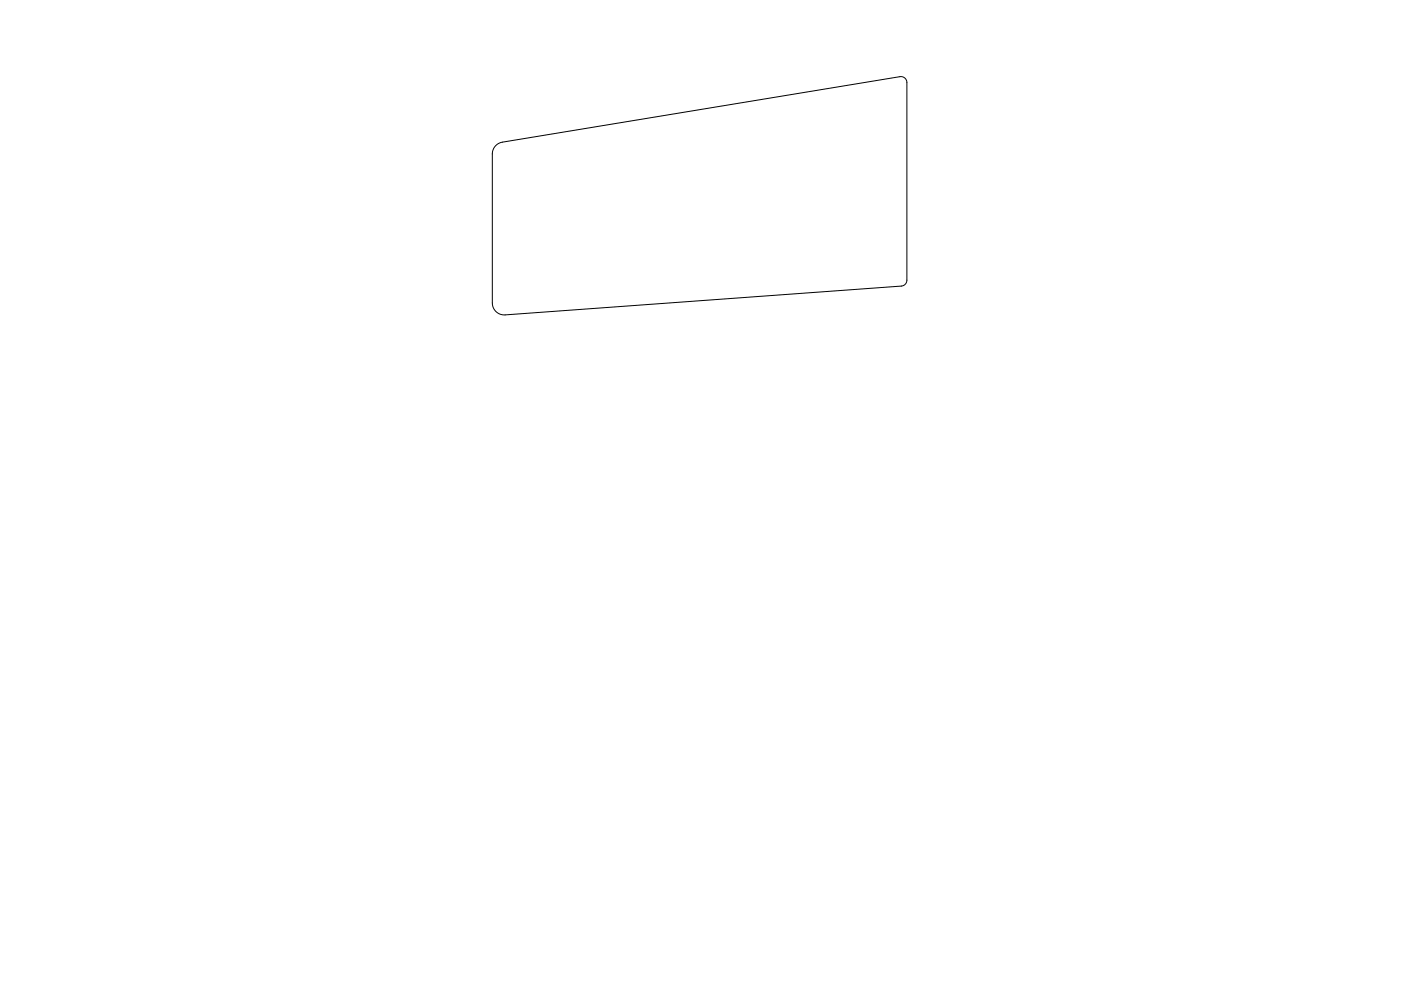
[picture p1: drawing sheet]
<svg xmlns="http://www.w3.org/2000/svg" width="297mm" height="210mm" viewBox="0 0 297 210" stroke-linecap="round" stroke-linejoin="round" font-family="sans-serif">
<path d="M105.1 30.9l.6-.4 .8-.3 84.3-13.9a1.27 1.27 0 0 1 1.5 1.2v41.9a1.27 1.27 0 0 1-1.2 1.3l-84 6.1a2.54 2.54 0 0 1-2.7-2.5v-31.7l.1-.8z" fill="none" stroke="#000" stroke-width=".21"/>
</svg>
